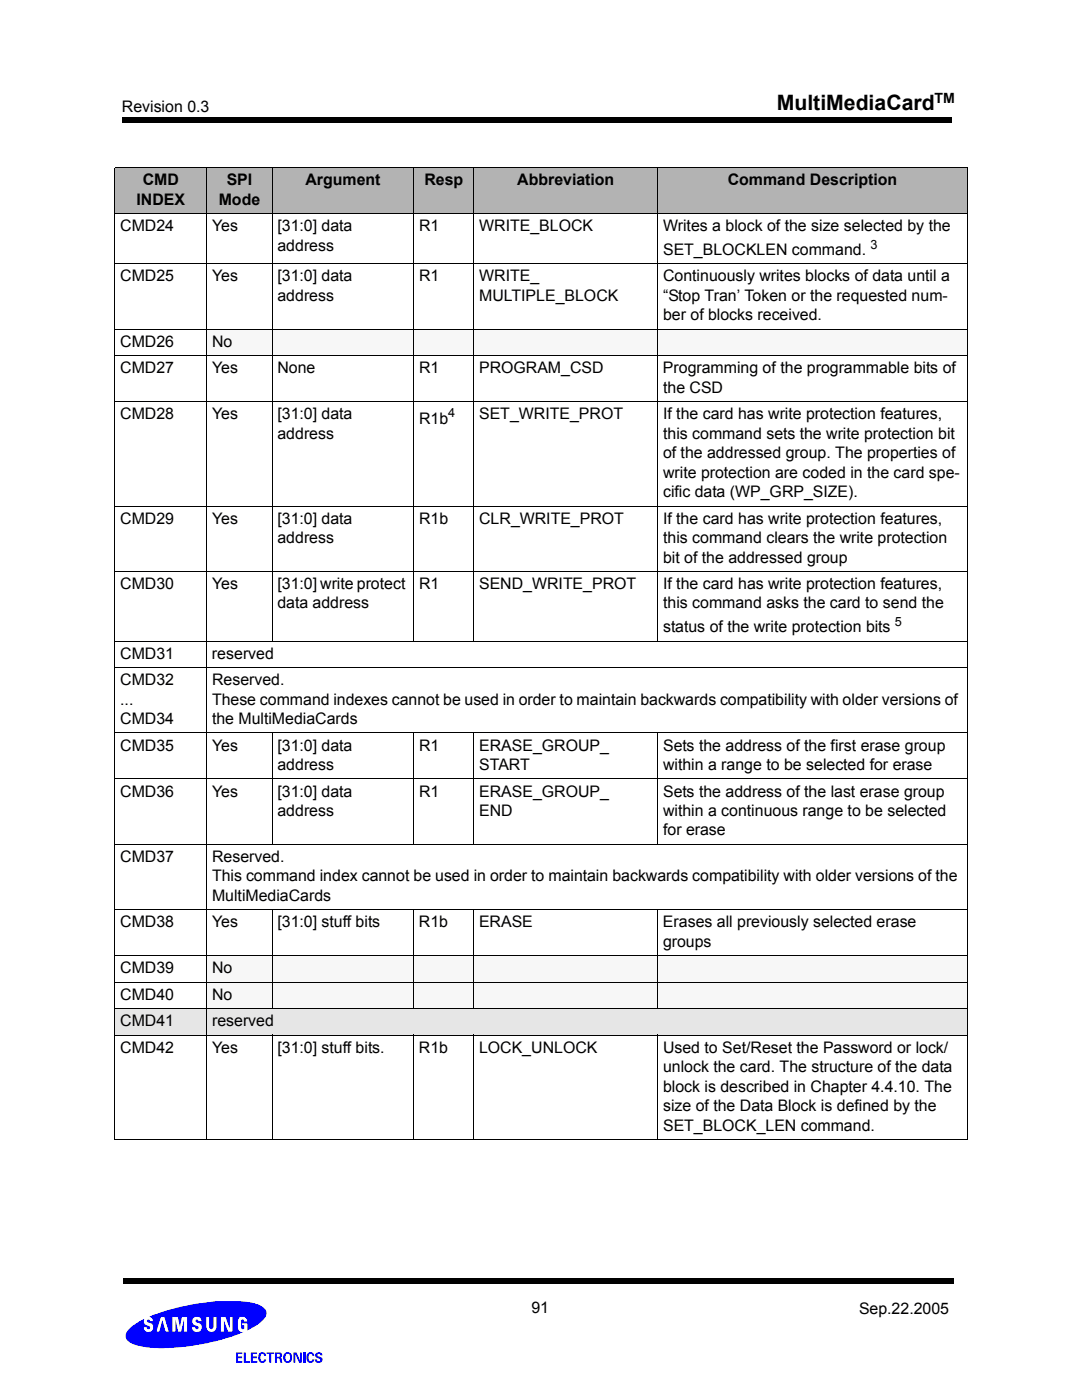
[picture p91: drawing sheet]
<svg xmlns="http://www.w3.org/2000/svg" width="216mm" height="279mm" viewBox="0 0 216 279" stroke-linecap="round" stroke-linejoin="round" font-family="sans-serif">
<defs><g id="words">
<text font-size="4.2" x="155" y="21.9">MultiMediaCard</text>
<g font-size="3.2">
<text x="24.3" y="22.3">Revision 0.3</text>
<text x="27.2" y="40.9">INDEX</text>
<text x="28.5" y="37">CMD</text>
<text x="43.6" y="40.9">Mode</text>
<text x="45.2" y="37">SPI</text>
<text x="61" y="37">Argument</text>
<text x="84.7" y="37">Resp</text>
<text x="103.2" y="37">Abbreviation</text>
<text x="145.2" y="37">Command Description</text>
<text x="24" y="46.2">CMD24</text>
<text x="42.3" y="46.2">Yes</text>
<text x="55.4" y="46.2">[31:0] data</text>
<text x="83.6" y="46.2">R1</text>
<text x="95.6" y="46.2">WRITE_BLOCK</text>
<text x="132.3" y="46.2">Writes a block of the size selected by the</text>
<text x="55.4" y="50">address</text>
<text x="132.3" y="50.9">SET_BLOCKLEN command.</text>
<text x="24" y="56.2">CMD25</text>
<text x="42.3" y="56.2">Yes</text>
<text x="55.4" y="56.2">[31:0] data</text>
<text x="83.6" y="56.2">R1</text>
<text x="95.6" y="56.2">WRITE_</text>
<text x="132.3" y="56.2">Continuously writes blocks of data until a</text>
<text x="55.4" y="60">address</text>
<text x="95.6" y="60">MULTIPLE_BLOCK</text>
<text x="132.3" y="60">“Stop Tran’ Token or the requested num-</text>
<text x="132.3" y="63.9">ber of blocks received.</text>
<text x="24" y="69.2">CMD26</text>
<text x="42.3" y="69.2">No</text>
<text x="24" y="74.5">CMD27</text>
<text x="42.3" y="74.5">Yes</text>
<text x="55.4" y="74.5">None</text>
<text x="83.6" y="74.5">R1</text>
<text x="95.6" y="74.5">PROGRAM_CSD</text>
<text x="132.3" y="74.5">Programming of the programmable bits of</text>
<text x="24" y="83.7">CMD28</text>
<text x="42.3" y="83.7">Yes</text>
<text x="55.4" y="83.7">[31:0] data</text>
<text x="95.6" y="83.7">SET_WRITE_PROT</text>
<text x="132.3" y="78.4">the CSD</text>
<text x="132.3" y="83.7">If the card ha</text>
<text x="150.8" y="83.7">s write protection features,</text>
<text x="55.4" y="87.6">address</text>
<text x="83.6" y="84.5">R1b</text>
<text x="132.3" y="87.6">this command sets t</text>
<text x="160.5" y="87.6">he write protection bit</text>
<text x="132.3" y="91.5">of the addressed group.</text>
<text x="132.3" y="95.3">write protection are co</text>
<text x="163.5" y="95.3">ded in the card spe-</text>
<text x="166.7" y="91.5">The properties of</text>
<text x="132.3" y="99.2">cific data (WP_GRP_SIZE).</text>
<text x="24" y="104.5">CMD29</text>
<text x="42.3" y="104.5">Yes</text>
<text x="55.4" y="104.5">[31:0] data</text>
<text x="83.6" y="104.5">R1b</text>
<text x="95.6" y="104.5">CLR_WRITE_PROT</text>
<text x="132.3" y="104.5">If the card</text>
<text x="147.3" y="104.5">has write protection features,</text>
<text x="55.4" y="108.4">address</text>
<text x="132.3" y="108.4">this command clears</text>
<text x="132.3" y="112.3">bit of the addressed group</text>
<text x="162.3" y="108.4">the write protection</text>
<text x="24" y="117.6">CMD30</text>
<text x="42.3" y="117.6">Yes</text>
<text x="55.4" y="117.6">[31:0] write protect</text>
<text x="83.6" y="117.6">R1</text>
<text x="95.6" y="117.6">SEND_WRITE_PROT</text>
<text x="132.3" y="117.6">If the card</text>
<text x="147.3" y="117.6">has write protection features,</text>
<text x="55.4" y="121.4">data address</text>
<text x="132.3" y="121.4">this command asks the card to send the</text>
<text x="24" y="131.5">CMD31</text>
<text x="42.3" y="131.5">reserved</text>
<text x="132.3" y="126.2">status of the write protection bits</text>
<text x="24" y="136.8">CMD32</text>
<text x="42.3" y="136.8">Reserved.</text>
<text x="24" y="140.6">...</text>
<text x="42.3" y="140.6">These command indexes cannot be used in order to main</text>
<text x="122" y="140.6">tain backwards compatibility with older versions of</text>
<text x="24" y="144.5">CMD34</text>
<text x="24" y="149.8">CMD35</text>
<text x="42.3" y="149.8">Yes</text>
<text x="42.3" y="144.5">the MultiMediaCards</text>
<text x="55.4" y="149.8">[31:0] data</text>
<text x="83.6" y="149.8">R1</text>
<text x="95.6" y="149.8">ERASE_GROUP_</text>
<text x="132.3" y="149.8">Sets the address of the first erase group</text>
<text x="55.4" y="153.7">address</text>
<text x="95.6" y="153.7">START</text>
<text x="132.3" y="153.7">within a range to be selected for erase</text>
<text x="24" y="159">CMD36</text>
<text x="42.3" y="159">Yes</text>
<text x="55.4" y="159">[31:0] data</text>
<text x="83.6" y="159">R1</text>
<text x="95.6" y="159">ERASE_GROUP_</text>
<text x="132.3" y="159">Sets the address of the last erase group</text>
<text x="55.4" y="162.9">address</text>
<text x="95.6" y="162.9">END</text>
<text x="132.3" y="162.9">within a continuous range to be selected</text>
<text x="132.3" y="166.7">for erase</text>
<text x="24" y="172">CMD37</text>
<text x="42.3" y="172">Reserved.</text>
<text x="42.3" y="175.9">This command index cannot be used in order to maintain</text>
<text x="42.3" y="179.8">MultiMediaCards</text>
<text x="122.2" y="175.9">backwards compatibility with older versions of the</text>
<text x="24" y="185.1">CMD38</text>
<text x="42.3" y="185.1">Yes</text>
<text x="55.4" y="185.1">[31:0] stuff bits</text>
<text x="83.6" y="185.1">R1b</text>
<text x="95.6" y="185.1">ERASE</text>
<text x="132.3" y="185.1">Erases all previously selected erase</text>
<text x="132.3" y="189">groups</text>
<text x="24" y="194.2">CMD39</text>
<text x="42.3" y="194.2">No</text>
<text x="24" y="199.6">CMD40</text>
<text x="42.3" y="199.6">No</text>
<text x="24" y="204.9">CMD41</text>
<text x="42.3" y="204.9">reserved</text>
<text x="24" y="210.1">CMD42</text>
<text x="42.3" y="210.1">Yes</text>
<text x="55.4" y="210.1">[31:0] stuff bits.</text>
<text x="83.6" y="210.1">R1b</text>
<text x="95.6" y="210.1">LOCK_UNLOC</text>
<text x="117.1" y="210.1">K</text>
<text x="132.3" y="210.1">Used to Set/Reset the Password or lock/</text>
<text x="132.3" y="214">unlock the card. The structure of the data</text>
<text x="132.3" y="217.9">block is described in Chapter 4.4.10. The</text>
<text x="132.3" y="221.8">size of the Data Block is defined by the</text>
<text x="132.3" y="225.7">SET_BLOCK_LEN command.</text>
<text x="106" y="262">91</text>
<text x="171.4" y="262.2">Sep.22.2005</text>
</g>
<text font-size="2.8" x="186.5" y="20.5">TM</text>
<g font-size="2.5">
<text x="173.7" y="49.6">3</text>
<text x="89.4" y="83.3">4</text>
<text x="178.6" y="124.9">5</text>
</g>
</g></defs>
<g fill="#00f">
<path d="M25.9 265.1a1.68 1.68 0 0 0-.8 1.7 1.68 1.68 0 0 0 1.3 1.4 19.2 19.2 0 0 0 8.6 .7l3.4-.3 3-.5 4.4-1.2 2.9-1.1h-.6l-.3-.1-.3-.5v-1.8l.2-.4 .3-.2h.8l.5 .6v.3h-.6l-.2-.4-.3 .1-.1 1.6 .2 .3 .4-.1v-.7h-.4v-.4h1.1v1.4l.8-.5a5.1 5.1 0 0 0 2.9-2.7 2.17 2.17 0 0 0-2-2.1l-1.6-.4-2-.1h-3.6a45.4 45.4 0 0 0-14.2 3.1 .77 .77 0 0 1 .8 .9h-.6a.31 .31 0 0 0-.3-.4 .31 .31 0 0 0-.3 .4 .31 .31 0 0 0 .4 .3 .98 .98 0 0 1 .9 1 .98 .98 0 0 1-1.1 .9 .98 .98 0 0 1-.9-1h.7l.2 .4 .3-.1a.4 .4 0 0 0 0-.5 .4 .4 0 0 0-.4-.2 .78 .78 0 0 1-.7-.6l.1-.7-.9 .5zM32.1 262.8h.7l.9 2.9h-.7l-.6-2.3-.6 2.3h-.6zM34.4 262.8h1.1l.4 2 .4-2h1v2.9h-.6v-2.4l-.5 2.4h-.7l-.5-2.4v2.4h-.6zM38.5 263.1a.96 .96 0 0 1 1.1-.3 .96 .96 0 0 1 .6 .9h-.6a.3 .3 0 0 0-.2-.3 .3 .3 0 0 0-.3 .1h-.1a.68 .68 0 0 0 .8 .6 .97 .97 0 0 1-.1 1.7 .97 .97 0 0 1-1.4-.9h.6l.3 .4 .3-.1a.27 .27 0 0 0 .2-.3 .27 .27 0 0 0-.2-.2 1.01 1.01 0 0 1-1-.5 1.01 1.01 0 0 1 0-1.1zM41.1 262.8h.7v2.1a.43 .43 0 0 0 .4 .4 .43 .43 0 0 0 .4-.5v-2h.6v1.9a1.02 1.02 0 0 1-1 1.1 1.02 1.02 0 0 1-1.1-1.1zM44.1 262.8h.9l.8 2.2v-2.2h.6v2.9h-.9l-.8-2.2v2.2h-.6zM47.1 269.9h1.2v.3h-.8v.5h.8v.4h-.8v.5h.8v.3h-1.2z" fill-rule="evenodd"/>
<path d="M48.6 269.9h.4v1.7h.9v.3h-1.3z" fill-rule="evenodd"/>
<path d="M50.1 269.9h1.2v.3h-.8v.5h.7v.4h-.7v.5h.9v.3h-1.3z" fill-rule="evenodd"/>
<path d="M51.8 270a.77 .77 0 0 1 .8-.1 .77 .77 0 0 1 .5 .7h-.4a.33 .33 0 0 0-.4-.4 .33 .33 0 0 0-.3 .4v.5a.38 .38 0 0 0 .2 .6 .38 .38 0 0 0 .5-.3v-.1h.4a.78 .78 0 0 1-.8 .7 .78 .78 0 0 1-.7-.9v-.6z" fill-rule="evenodd"/>
<path d="M53.2 269.9h1.5v.3h-.6v1.7h-.4v-1.7h-.5z" fill-rule="evenodd"/>
<path d="M54.9 269.9h1l.3 .3 .1 .4-.1 .2-.3 .1 .3 .2 .2 .8h-.5l-.2-.8h-.4v.8h-.4zM55.3 270.2v.6h.3a.29 .29 0 0 0 .3-.3 .29 .29 0 0 0-.2-.3z" fill-rule="evenodd"/>
<path d="M56.7 270.2a.96 .96 0 0 1 1.3-.1 .96 .96 0 0 1 .2 1.2 .92 .92 0 0 1-1.2 .7 .92 .92 0 0 1-.5-1.3zM57.2 270.2a.84 .84 0 0 0-.3 .9 .84 .84 0 0 0 .6 .6l.3-.4 .1-.6-.2-.5z" fill-rule="evenodd"/>
<path d="M58.5 269.9h.7l.7 1.6v-1.6h.3v2h-.5l-.8-1.7v1.7h-.4z" fill-rule="evenodd"/>
</g>
<path d="M60.7 269.9v2" fill="none" stroke="#00f" stroke-width=".4"/>
<g fill="#00f">
<path d="M61.4 270a.77 .77 0 0 1 .9-.1 .77 .77 0 0 1 .4 .7h-.4a.38 .38 0 0 0-.4-.4 .38 .38 0 0 0-.3 .5v.4a.38 .38 0 0 0 .2 .6 .38 .38 0 0 0 .5-.4h.4a.8 .8 0 0 1-.8 .7 .8 .8 0 0 1-.7-.9v-.8z" fill-rule="evenodd"/>
<path d="M63 270.1a.74 .74 0 0 1 .8-.2 .74 .74 0 0 1 .5 .6h-.4l-.1-.3h-.3l-.2 .2 .2 .3a.68 .68 0 0 1 .9 .7 .68 .68 0 0 1-1 .6l-.4-.1-.2-.6h.5v.3l.2 .1 .4-.2a.66 .66 0 0 0-.7-.5l-.3-.3z" fill-rule="evenodd"/>
</g>
<path d="M24.5 23.5h165.5v1.1h-165.5zM24.5 255.2h165.8v1h-165.8z" fill="#000"/>
<g fill="#fff">
<path d="M25.8 42.9l164.3 .1z"/>
<path d="M25.8 45.4l164.3 .1z"/>
<path d="M25.8 48h164.3z"/>
<path d="M25.8 54.8h164.3z"/>
<path d="M25.8 57.3h164.3z"/>
<path d="M25.8 59.8h164.3z"/>
<path d="M25.8 66.6h164.3z"/>
<path d="M25.8 69.1l164.3 .1z"/>
<path d="M25.8 71.6l164.3 .1z"/>
<path d="M25.8 78.4l164.3 .1z"/>
<path d="M25.8 80.9l164.3 .1z"/>
<path d="M25.8 83.5h164.3z"/>
<path d="M25.8 90.3h164.3z"/>
<path d="M25.8 92.8h164.3z"/>
<path d="M25.8 95.3h164.3z"/>
<path d="M25.8 102.1h164.3z"/>
<path d="M25.8 104.6h164.3z"/>
<path d="M25.8 107.1l164.3 .1z"/>
<path d="M25.8 113.9l164.3 .1z"/>
<path d="M25.8 116.5h164.3z"/>
<path d="M25.8 119h164.3z"/>
<path d="M25.8 125.8h164.3z"/>
<path d="M25.8 128.3h164.3z"/>
<path d="M25.8 130.8l164.3 .1z"/>
<path d="M25.8 137.6h164.3z"/>
<path d="M25.8 140.1l164.3 .1z"/>
<path d="M25.8 142.6l164.3 .1z"/>
<path d="M25.8 149.4l164.3 .1z"/>
<path d="M25.8 152h164.3z"/>
<path d="M25.8 154.5h164.3z"/>
<path d="M25.8 161.3h164.3z"/>
<path d="M25.8 163.8h164.3z"/>
<path d="M25.8 166.3h164.3z"/>
<path d="M25.8 173.1h164.3z"/>
<path d="M25.8 175.6l164.3 .1z"/>
<path d="M25.8 178.1l164.3 .1z"/>
<path d="M25.8 184.9l164.3 .1z"/>
<path d="M25.8 187.5h164.3z"/>
<path d="M25.8 190h164.3z"/>
<path d="M25.8 196.8h164.3z"/>
<path d="M25.8 199.3h164.3z"/>
<path d="M25.8 201.8h164.3z"/>
<path d="M25.8 208.6h164.3z"/>
<path d="M25.8 211.1l164.3 .1z"/>
<path d="M25.8 213.6l164.3 .1z"/>
<path d="M25.8 220.4l164.3 .1z"/>
<path d="M25.8 222.9l164.3 .1z"/>
<path d="M25.8 225.5h164.3z"/>
<path d="M25.8 232.3h164.3z"/>
<path d="M25.8 234.8h164.3z"/>
<path d="M25.8 237.3l164.3 .1z"/>
<path d="M25.8 244.1l164.3 .1z"/>
<path d="M25.8 246.6l164.3 .1z"/>
<path d="M25.8 249.2h164.3z"/>
<path d="M81.3 32.2v219z"/>
<path d="M82.8 32.2l.1 219z"/>
<path d="M84.5 32.2v219z"/>
<path d="M86.1 32.2v219z"/>
<path d="M87.7 32.2v219z"/>
<path d="M89.3 32.2v219z"/>
<path d="M90.8 32.2l.1 219z"/>
<path d="M92.5 32.2v219z"/>
<path d="M94.1 32.2v219z"/>
<path d="M95.7 32.2v219z"/>
<path d="M97.3 32.2v219z"/>
<path d="M98.8 32.2l.1 219z"/>
<path d="M100.5 32.2v219z"/>
<path d="M102.1 32.2v219z"/>
<path d="M103.7 32.2v219z"/>
<path d="M105.3 32.2v219z"/>
<path d="M106.9 32.2v219z"/>
<path d="M108.5 32.2v219z"/>
<path d="M110.1 32.2v219z"/>
<path d="M111.7 32.2v219z"/>
<path d="M113.3 32.2v219z"/>
<path d="M114.9 32.2v219z"/>
<path d="M116.5 32.2v219z"/>
<path d="M118.1 32.2v219z"/>
<path d="M119.7 32.2v219z"/>
<path d="M121.3 32.2v219z"/>
<path d="M122.9 32.2v219z"/>
<path d="M124.5 32.2v219z"/>
<path d="M126.1 32.2v219z"/>
<path d="M127.7 32.2v219z"/>
<path d="M129.3 32.2v219z"/>
<path d="M130.9 32.2v219z"/>
<path d="M132.5 32.2v219z"/>
<path d="M134.1 32.2v219z"/>
<path d="M135.7 32.2v219z"/>
<path d="M137.3 32.2v219z"/>
<path d="M138.9 32.2v219z"/>
<path d="M140.5 32.2v219z"/>
<path d="M142.1 32.2v219z"/>
<path d="M143.7 32.2v219z"/>
<path d="M145.3 32.2v219z"/>
<path d="M146.9 32.2v219z"/>
<path d="M148.5 32.2v219z"/>
<path d="M150.1 32.2v219z"/>
<path d="M151.7 32.2v219z"/>
<path d="M153.3 32.2v219z"/>
<path d="M154.9 32.2v219z"/>
<path d="M156.5 32.2v219z"/>
<path d="M158.1 32.2v219z"/>
<path d="M159.7 32.2v219z"/>
<path d="M161.3 32.2v219z"/>
<path d="M162.9 32.2v219z"/>
<path d="M164.5 32.2v219z"/>
<path d="M166.1 32.2v219z"/>
<path d="M167.7 32.2v219z"/>
<path d="M169.3 32.2v219z"/>
<path d="M170.9 32.2v219z"/>
<path d="M172.5 32.2v219z"/>
<path d="M174.1 32.2v219z"/>
<path d="M175.7 32.2v219z"/>
<path d="M177.3 32.2v219z"/>
<path d="M178.9 32.2v219z"/>
<path d="M180.5 32.2v219z"/>
<path d="M182.1 32.2v219z"/>
<path d="M183.7 32.2v219z"/>
<path d="M185.3 32.2v219z"/>
<path d="M186.9 32.2v219z"/>
<path d="M188.5 28.4v222.8z"/>
<path d="M190.1 32.2v219z"/>
<path d="M30 32.2l.1 219z"/>
<path d="M31.6 32.2l.1 219z"/>
<path d="M33.2 32.2l.1 219z"/>
<path d="M34.8 32.2l.1 219z"/>
<path d="M36.4 32.2l.1 219z"/>
<path d="M38 32.2l.1 219z"/>
<path d="M39.6 32.2l.1 219z"/>
<path d="M41.2 32.2l.1 219z"/>
<path d="M42.8 32.2l.1 219z"/>
<path d="M44.4 32.2l.1 219z"/>
<path d="M46 32.2l.1 219z"/>
<path d="M47.6 32.2l.1 219z"/>
<path d="M49.2 32.2l.1 219z"/>
<path d="M50.8 28.2l.1 223z"/>
<path d="M52.4 32.2l.1 219z"/>
<path d="M54 32.2l.1 219z"/>
<path d="M55.6 32.2l.1 219z"/>
<path d="M57.3 32.2v219z"/>
<path d="M58.8 32.2l.1 219z"/>
<path d="M60.5 32.2v219z"/>
<path d="M62 32.2l.1 219z"/>
<path d="M63.6 32.2l.1 219z"/>
<path d="M65.3 32.2v219z"/>
<path d="M66.8 32.2l.1 219z"/>
<path d="M68.5 32.2v219z"/>
<path d="M70 32.2l.1 219z"/>
<path d="M71.6 32.2l.1 219z"/>
<path d="M73.2 32.2l.1 219z"/>
<path d="M74.8 32.2l.1 219z"/>
<path d="M76.5 32.2v219z"/>
<path d="M78 32.2l.1 219z"/>
<path d="M79.7 32.2v219z"/>
</g>
<g fill="#b3b3b3">
<path d="M22.9 33.5h18.4v9.1h-18.4z"/>
<path d="M41.3 33.5h13v9.1h-13z"/>
<path d="M54.3 33.5h28.3v9.1h-28.3z"/>
<path d="M82.6 33.5h12v9.1h-12z"/>
<path d="M94.6 33.5h36.7v9.1h-36.7z"/>
<path d="M131.3 33.5h61.7v9.1h-61.7z"/>
</g>
<g fill="#f7f7f7">
<path d="M41.3 65.7h13v5.3h-13z"/>
<path d="M54.3 65.7h138.7v5.3h-138.7z"/>
<path d="M41.3 190.7h13v5.3h-13z"/>
<path d="M54.3 190.7h138.7v5.3h-138.7z"/>
<path d="M41.3 196h13v5.3h-13z"/>
<path d="M54.3 196h138.7v5.3h-138.7z"/>
</g>
<g fill="#e6e6e6">
<path d="M22.9 201.3h18.4v5.3h-18.4z"/>
<path d="M41.3 201.3h151.7v5.3h-151.7z"/>
</g>
<g fill="none" stroke="#000" stroke-width=".2">
<path d="M22.9 33.5h170.1M22.9 33.5v9M41.3 33.4v194.1M54.3 33.4v94.6M82.6 33.4v94.6M94.6 33.4v9.3M131.3 33.4v94.6M193 33.5v9M22.8 42.6h170.3M22.8 52.6h170.3M22.9 42.7v85.1M94.6 42.5v85.5"/>
<path d="M193 42.7v85.1M22.8 65.7h170.3M22.8 71h170.3M22.8 80.2h170.3M22.8 101h170.3M22.8 114h170.3M22.8 127.9h170.3M22.9 133.2h170.1M22.9 128v18.2M193 128v18.2M22.8 146.3h170.3M22.8 155.4h170.3"/>
<path d="M22.9 146.4v22M54.3 146.2v22.4M82.6 146.2v22.4M94.6 146.2v22.4M131.3 146.2v22.4M193 146.4v22M22.8 168.5h170.3M22.9 168.6v12.9M193 168.6v12.9M22.8 181.5h170.3M22.8 190.7h170.3M22.8 196h170.3"/>
<path d="M22.9 181.7v45.6M54.3 181.5v19.9M82.6 181.5v19.9M94.6 181.5v19.9M131.3 181.5v19.9M193 181.7v45.6M22.8 201.3h170.3M22.8 206.6h170.3M54.3 206.5v21M82.6 206.5v21M94.6 206.5v21M131.3 206.5v21"/>
<path d="M22.8 227.4h170.3"/>
</g>
<use href="#words"/>
</svg>
